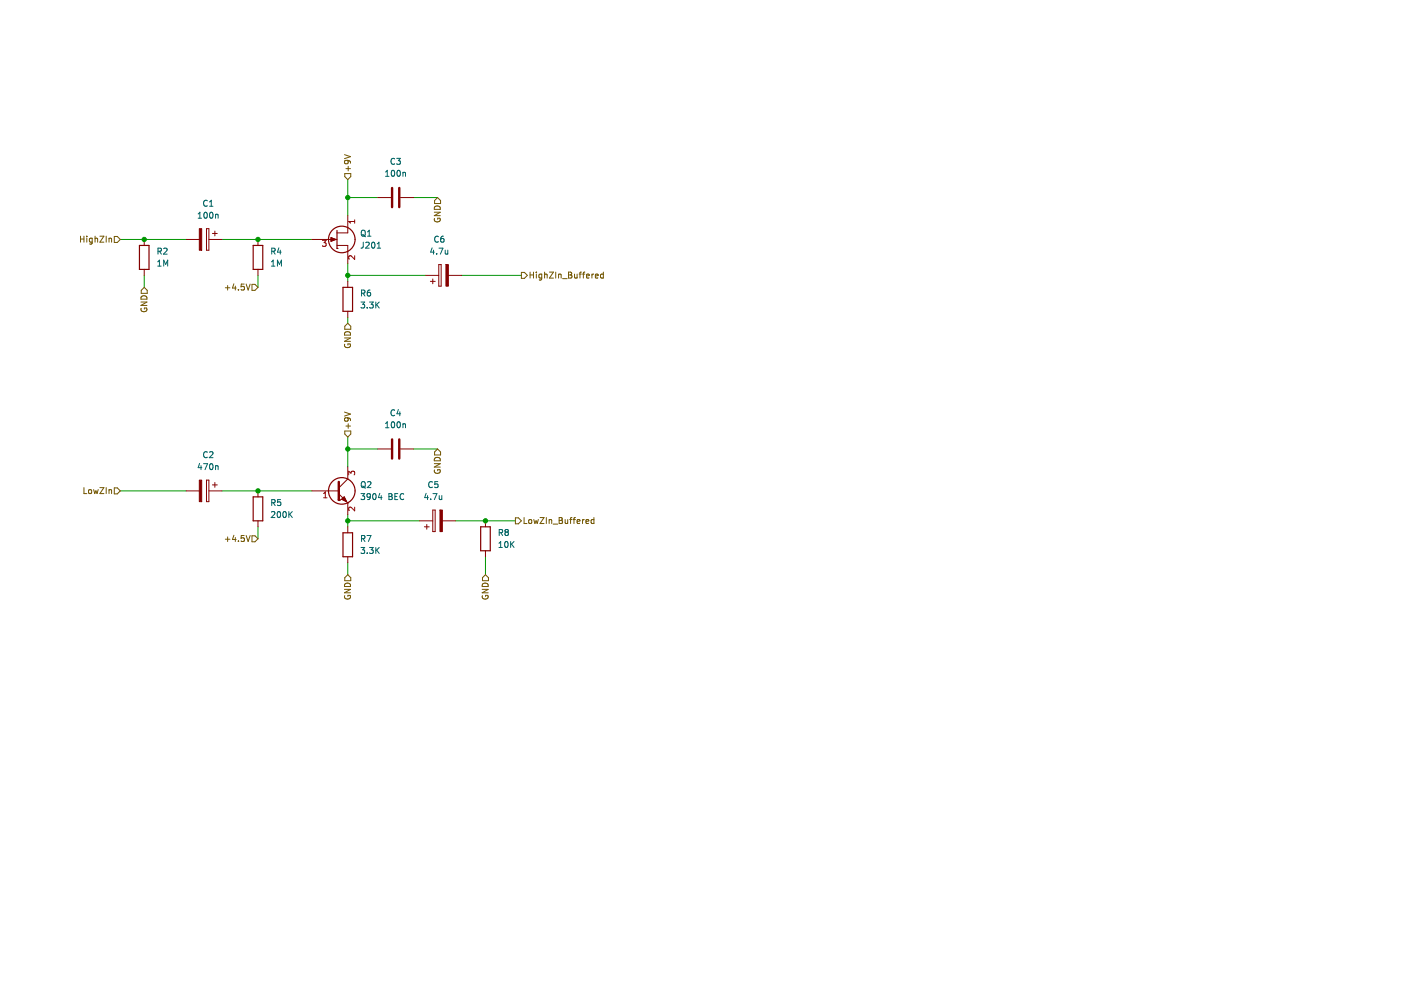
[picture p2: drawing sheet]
<svg xmlns="http://www.w3.org/2000/svg" width="297mm" height="210mm" viewBox="0 0 297 210" stroke-linecap="round" stroke-linejoin="round" font-family="sans-serif">
<path d="M.1 0h296.9v209.9h-296.9z" fill-rule="evenodd" fill="#fff" stroke="#fff" stroke-width=".21"/>
<g fill="none" stroke="#009600" stroke-width=".21">
<path d="M73.7 38.1v7.6M25.5 50.8h14M30.6 58.4v2.5M47.1 50.8h19M54.7 58.4v2.5M73.7 55.8v3.9M73.7 41.9h6.4M73.7 58.4h16.5M87.7 41.9h5.1M97.9 58.4h12.6M73.7 67.3v1.2M73.7 92.7v6.3"/>
<path d="M73.7 95.2h6.4M87.7 95.2h5.1M25.5 104.1h14M47.1 104.1h19M54.7 111.7v2.5M73.7 109.2v2.5M73.7 119.3v2.6M73.7 110.4h15.3M96.6 110.4h12.7M102.9 118v3.9"/>
</g>
<g fill="none" stroke="#725600" stroke-width=".21">
<path d="M73 32.8l1.3 .4-1.3 .4M73.1 36.8h1.3v.6l-.7 .7-.6-.7zM73.3 35.8h1M73.6 34l.2 .2v.4l-.6 .1-.2-.5 .3-.2 .7 .1 .2 .1 .1 .4M73.8 35.3v.9M17.1 50.1v1.2M17.1 50.7h.7M17.8 50.1v1.2M18.4 50.1v.1M18.4 50.5v.8M19.6 50.5v1l-.3 .3-.3-.1M19.6 50.6l-.4-.1-.3 .2 .2 .6h.5"/>
<path d="M20.2 50.6h.4l.1 .7M20.2 50.1v1.2M21.2 50.1h.8l-.8 1.2h.8M22.5 50.1v1.2M23.1 50.5v.8M23.1 50.6h.5l.1 .7M24.2 50.1h.7l.6 .7-.6 .6h-.7zM92.1 45h1.2l-1.2 .7h1.2M92.1 46.3a.58 .58 0 0 0 .6 .8 .58 .58 0 0 0 .5-.8h-.4v.2M92.3 43.8a.66 .66 0 0 1 .7-.1 .66 .66 0 0 1 .3 .7h-1.2zM92.8 41.9l.6 .6v.7h-1.3v-.7zM110.5 57.8h.7l.6 .6-.6 .6h-.7z"/>
<path d="M112.4 57.7v1.3M112.4 58.3h.7M113.1 57.7v1.3M113.7 57.7v.1M113.7 58.1v.9M114.9 58.1v1l-.3 .3-.3-.1M114.9 58.2l-.4-.1-.2 .3 .1 .5h.5M115.5 58.2h.5v.8M115.5 57.7v1.3M116.5 57.7h.8l-.8 1.3h.8M117.8 57.7v1.3M118.4 58.2h.5l.1 .8"/>
<path d="M118.4 58.1v.9M119.3 59.1h.9M120.5 57.7h.5l.2 .2-.2 .4 .2 .1 .1 .3-.3 .3h-.5zM120.5 58.3h.5M121.8 58.1l.1 .8 .5-.1M122.4 58.1v.9M122.8 58.1h.5M123.3 57.7l-.3 .2v1.1M123.5 58.1h.5M124 57.7l-.3 .2v1.1M124.4 58.5l.6-.1-.1-.2-.4-.1-.1 .2v.6h.5M125.5 58.1v.9"/>
<path d="M125.9 58.1l-.4 .3M126.2 58.5l.6-.1v-.2l-.4-.1-.2 .2 .1 .6h.5M127.9 58.2l-.3-.1-.3 .3 .1 .5h.5M127.9 57.7v1.3M29.9 64h1.3l-1.3 .8h1.3M29.9 65.4a.58 .58 0 0 0 .6 .7 .58 .58 0 0 0 .5-.8h-.4v.2M30.1 62.8a.66 .66 0 0 1 .7-.1 .66 .66 0 0 1 .4 .7h-1.3zM30.6 60.9l.6 .7v.6h-1.3v-.6zM47.8 61h.9M48.3 60.5v1M49.6 60.2l-.3 .9h.8M49.9 60.7v.8"/>
<path d="M50.6 61.4v.1M51.8 60.2h-.6l-.1 .6h.6l.1 .6-.2 .1-.5-.1M52.2 60.2l.4 1.3 .4-1.3M53.4 60.3h.7l.6 .6-.6 .7h-.7zM73 71.7h1.3l-1.3 .7h1.3M73.1 73a.58 .58 0 0 0 .6 .7 .58 .58 0 0 0 .5-.8h-.4v.3M73.1 69.2l.6-.7 .7 .7v.6h-1.3zM73.2 70.4a.66 .66 0 0 1 .8 0 .66 .66 0 0 1 .3 .6h-1.3zM73 87.4l1.3 .4-1.3 .4M73.1 91.4h1.3v.6l-.7 .7-.6-.7zM73.3 90.3h1M73.6 88.6l.2 .2v.4h-.6l-.2-.4 .3-.2h.7l.2 .2 .1 .4"/>
<path d="M73.8 89.8v1M92.1 98.3h1.2l-1.2 .7h1.2M92.1 99.6a.58 .58 0 0 0 .6 .8 .58 .58 0 0 0 .5-.8h-.4v.2M92.1 95.8l.7-.6 .6 .6v.7h-1.3zM92.3 97.1a.66 .66 0 0 1 .7-.1 .66 .66 0 0 1 .3 .7h-1.2zM17.8 103.4v1.3h.6M18.9 103.9l.3-.1 .2 .3v.3l-.2 .3-.4-.3zM19.9 103.8l.2 .9 .2-.6 .3 .6 .2-.9M21.2 103.4h.8l-.8 1.3h.8M22.5 103.4v1.3M23.1 103.9h.5l.1 .8M23.1 103.8v.9"/>
<path d="M24.2 103.4h.7l.6 .7-.6 .6h-.7zM47.8 114.3h.9M48.3 113.8v1M49.6 113.5l-.3 .9h.8M49.9 114v.8M50.6 114.7v.1M51.8 113.5h-.6l-.1 .6h.6l.1 .6-.2 .1-.5-.1M52.2 113.5l.4 1.3 .4-1.3M53.4 113.6h.7l.6 .6-.6 .7h-.7zM109.3 109.8h.6l.6 .6-.6 .7h-.6zM111.1 109.7v1.3h.6M112.1 110.3l.2-.1 .4 .1-.1 .6h-.5z"/>
<path d="M113.2 110.2l.2 .8 .3-.6 .2 .6 .2-.8M114.5 109.7h.8l-.8 1.3h.8M115.8 109.7v1.3M116.4 110.3l.5-.1 .1 .8M116.4 110.2v.8M117.3 111.1h.9M118.6 109.7h.4l.2 .3-.2 .3 .2 .2 .1 .3-.3 .2h-.4zM118.6 110.3h.4M119.8 110.2l.1 .7h.5M120.4 110.2v.8M120.8 110.2h.5M121.3 109.7l-.3 .2v1.1"/>
<path d="M121.5 110.2h.5M122 109.7l-.3 .2v1.1M122.4 110.6l.6-.1-.1-.3h-.4l-.1 .1v.6h.5M123.5 110.2v.8M123.9 110.2l-.4 .2M124.2 110.6l.6-.1v-.3h-.4l-.2 .1 .1 .6h.5M125.9 110.2h-.3l-.3 .2 .1 .5h.5M125.9 109.7v1.3M73 125h1.3l-1.3 .7h1.3M73.1 126.3a.58 .58 0 0 0 .6 .7 .58 .58 0 0 0 .5-.8h-.4v.3M73.1 122.5l.6-.6 .7 .6v.6h-1.3zM73.2 123.8a.66 .66 0 0 1 .8-.1 .66 .66 0 0 1 .3 .7h-1.3z"/>
<path d="M102.2 125h1.3l-1.3 .7h1.3M102.3 126.3a.58 .58 0 0 0 .6 .7 .58 .58 0 0 0 .5-.8h-.4v.3M102.4 123.8a.66 .66 0 0 1 .8-.1 .66 .66 0 0 1 .3 .7h-1.3zM102.9 121.9l.7 .6v.6h-1.3v-.6z"/>
</g>
<g fill="none" stroke="#840000" stroke-width=".21">
<path d="M66.1 50.8h5.3M70.2 50.4l1 .4-1 .4zM71.4 52h2.3v3.8M73.7 45.7v3.7h-2.3M39.5 104.1h2.8M43.8 101.8h.5v4.6h-.5zM44.3 104.1h2.8M45 102.8h1.1M45.6 102.3v1M54.7 104.1v1.3M54.7 110.4v1.3M71.8 104.7l1.9 1.9"/>
<path d="M73.7 106.6h.1M73.7 101.5l-1.9 1.9"/>
</g>
<g fill="#840000" stroke="#840000" stroke-width=".21">
<path d="M70.2 50.4l1 .4-1 .4z"/>
<path d="M42.3 101.8h.5v4.6h-.5z" fill-rule="evenodd"/>
</g>
<g fill="none" stroke="#006464" stroke-width=".21">
<path d="M76.7 49l.2-.2a.43 .43 0 0 1 .5 .4v.5a.42 .42 0 0 1-.4 .4 .42 .42 0 0 1-.4-.4zM76.8 49.8l.7 .4M77 51.3v1.1l-.5 .2M77.6 51.5l.4-.2 .3 .4-.8 .9h.8M77.9 50.1h.7M77.9 49.2l.4-.4v1.3M78.9 51.5l.2-.2a.68 .68 0 0 1 .4 .7 .68 .68 0 0 1-.4 .6l-.3-.5zM80 52.6h.7M80 51.7l.3-.4v1.3M42.3 98.2l-.3 1h.8M42.6 98.7v.9M43.2 98.3h.8l-.5 1.3"/>
<path d="M43.9 95.9a.56 .56 0 0 0-.7 .5 .56 .56 0 0 0 .7 .5M44.4 95.9l.5-.1 .3 .3-.8 .9h.8M44.6 98.4l.1-.1a.68 .68 0 0 1 .5 .6 .68 .68 0 0 1-.5 .7l-.3-.5zM45.7 98.7v.9M45.7 98.9l.5-.1v.8M57.6 108.6l.4-.1 .3 .3-.8 .9h.8M57.6 106.6l.6-.1 .1-.5-.7-.1v1.3M57.9 106.6l.4 .6M58.9 108.6l.2-.1a.68 .68 0 0 1 .4 .6 .68 .68 0 0 1-.4 .6l-.3-.5zM59.5 105.9h-.6l-.1 .6h.6l.1 .6-.2 .1-.5-.1M60.1 108.6l.2-.1a.68 .68 0 0 1 .4 .6 .68 .68 0 0 1-.4 .6l-.3-.5zM61.2 108.5v1.2"/>
<path d="M61.4 109l.6 .7M62 108.5l-.8 .7"/>
</g>
<g fill="none" stroke="#840000" stroke-width=".25">
<path d="M71.4 52.7h.1M71.4 48.9v3.8M53.7 105.4h2v5h-2z"/>
<circle cx="72.5" cy="50.8" r="2.82"/>
</g>
<path d="M68.4 51h.7l-.4 .4 .4 .2v.5l-.2 .1-.5-.1M75.2 46.6v.7M75.2 54.2v.8l-.9-.8-.4 .3 .1 .4M75.2 47h-1.3l.4 .3" fill="none" stroke="#a90000" stroke-width=".21"/>
<path d="M71.8 102.2v3.8" fill="none" stroke="#840000" stroke-width=".51"/>
<circle cx="71.8" cy="106" r=".25" fill="#840000"/>
<g fill="#840000" stroke="#840000" stroke-width=".21">
<path d="M72.5 105.9l.5-.5 .5 1z" fill-rule="evenodd"/>
<path d="M42.3 48.5h.5v4.6h-.5z" fill-rule="evenodd"/>
<path d="M94.6 56.1h.5v4.6h-.5z" fill-rule="evenodd"/>
<path d="M93.3 108.1h.5v4.6h-.5z" fill-rule="evenodd"/>
</g>
<g fill="none" stroke="#840000" stroke-width=".21">
<path d="M30.6 50.8v1.2M30.6 57.1v1.3M39.5 50.8h2.8M43.8 48.5h.5v4.6h-.5zM44.3 50.8h2.8M45 49.5h1.1M45.6 49v1M54.7 50.8v1.2M54.7 57.1v1.3M73.7 59.7v1.2M80.1 41.9h2.8M84.9 41.9h2.8"/>
<path d="M90.2 58.4h2.8M91.3 59.7h1M91.8 59.1v1.1M93 56.1h.5v4.6h-.5zM95.1 58.4h2.8M73.7 66v1.3M73.7 99v2.5M80.1 95.2h2.8M84.9 95.2h2.8M66.1 104.1h5.7M72.5 105.9h.1M73 105.4l.5 1-1-.5z"/>
<path d="M73.7 106.6v2.6M73.7 111.7v1.3M73.7 118v1.3M89 110.4h2.8M90 111.7h1M90.5 111.2v1M91.8 108.1h.5v4.6h-.5zM93.8 110.4h2.8M102.9 110.4v1.3M102.9 116.8v1.2"/>
</g>
<g fill="none" stroke="#840000" stroke-width=".25">
<path d="M29.6 52h2v5.1h-2zM53.7 52h2v5.1h-2zM72.7 60.9h2.1v5.1h-2.1zM72.7 113h2.1v5h-2.1zM101.9 111.7h2v5.1h-2z"/>
<circle cx="72.5" cy="104.1" r="2.82"/>
</g>
<path d="M68.6 105.5h.7M68.6 104.6l.4-.3v1.2M73.9 100.7v-.8l.5 .4 .1-.3h.6l.1 .2-.1 .5M75.2 107.5v.8l-.9-.8-.4 .3 .1 .5" fill="none" stroke="#a90000" stroke-width=".21"/>
<g fill="none" stroke="#006464" stroke-width=".21">
<path d="M81.7 37.4h.8M81.7 36.5l.4-.4v1.3M83.1 36.2l.2-.1a.68 .68 0 0 1 .4 .6 .68 .68 0 0 1-.4 .7l-.3-.5zM83.7 33.7a.56 .56 0 0 0-.8 .5 .56 .56 0 0 0 .8 .5M84.1 33.6h.8l-.4 .5 .3 .1v.5l-.2 .1-.5-.1M84.3 36.2l.2-.1a.68 .68 0 0 1 .4 .6 .68 .68 0 0 1-.4 .7l-.3-.5zM85.4 36.5v.9M85.4 36.7l.5-.1 .1 .8M33.4 56.4h.8M33.4 55.5l.4-.3v1.2M33.5 53.3l.6-.1 .1-.5-.7-.1v1.3M33.8 53.3l.4 .6"/>
<path d="M34.7 52.7l.5-.1 .2 .4-.8 .9h.8M34.7 56.4v-1.2l.4 .9 .5-.9v1.2M42 46.3h.7M42 45.4l.4-.4v1.3M43.3 45.1l.2-.1a.68 .68 0 0 1 .5 .6 .68 .68 0 0 1-.5 .7l-.3-.5zM43.9 42.6a.56 .56 0 0 0-.7 .5 .56 .56 0 0 0 .7 .5M44.4 43.7h.8M44.4 42.8l.4-.3v1.2M44.6 45.1l.1-.1a.68 .68 0 0 1 .5 .6 .68 .68 0 0 1-.5 .7l-.3-.5zM45.7 45.4v.9M45.7 45.5h.5v.8M57.6 56.4h.7"/>
<path d="M57.6 55.5l.3-.3v1.2M57.6 53.3l.6-.1 .1-.5-.7-.1v1.3M57.9 53.3l.4 .6M58.8 56.4v-1.2l.4 .9 .5-.9v1.2M59.1 52.6l-.3 .9h.8M59.4 53v.9M91.6 52.6l-.3 .9h.8M91.9 53v.9M92.6 53.8v.1M92.9 50.2a.56 .56 0 0 0-.8 .5 .56 .56 0 0 0 .8 .5M93.1 52.6h.8l-.5 1.3M94 50.1h-.3l-.2 .3-.1 .7 .3 .2 .4-.1-.1-.6h-.3l-.3 .2"/>
<path d="M94.4 53l.1 .8h.4M94.9 53v.9M76.5 64h.8l-.4 .5 .4 .1v.6l-.2 .1-.6-.1M76.7 62.2l.6-.1v-.5l-.6-.1v1.3M77 62.2l.4 .6M77.9 65.2v.1M78.3 64h.8l-.4 .5 .4 .1v.6l-.2 .1-.6-.1M78.5 61.5l-.4 .1-.2 .2v.7l.2 .3 .4-.2v-.6h-.4l-.2 .2M79.7 64v1.3M79.9 64.6l.5 .7M80.4 64l-.7 .8M81.7 89.8l.4-.4v1.3"/>
<path d="M81.7 90.7h.8M83.1 89.5l.2-.1a.68 .68 0 0 1 .4 .7 .68 .68 0 0 1-.4 .6l-.3-.5zM83.7 87a.56 .56 0 0 0-.8 .5 .56 .56 0 0 0 .8 .5M84.3 89.5l.2-.1a.68 .68 0 0 1 .4 .7 .68 .68 0 0 1-.4 .6l-.3-.5zM84.5 86.8l-.3 .9h.7M84.8 87.3v.9M85.4 89.8v.9M85.4 90l.5-.1 .1 .8M76.5 104.7h.8l-.4 .4 .4 .2v.5l-.2 .1-.6-.1M76.5 116.1h.8l-.4 .5 .4 .1v.5l-.2 .1-.6-.1M76.7 102.3l.2-.2a.43 .43 0 0 1 .5 .4v.5a.42 .42 0 0 1-.4 .4 .42 .42 0 0 1-.4-.4zM76.7 114.2l.6-.1v-.4l-.6-.2v1.3"/>
<path d="M76.8 103.1l.7 .4M77 114.2l.4 .6M77.8 113.5h.8l-.5 1.3M77.9 117.2v.1M77.9 102.2l.5-.1 .2 .4-.7 .9h.7M78.3 116.1h.8l-.4 .5 .4 .1v.5l-.2 .1-.6-.1M78.5 105.2l-.2 .2h-.4v-.6l.4-.1 .2 .2v.7l-.2 .3h-.4M79.1 104.8l.2-.1a.68 .68 0 0 1 .5 .6 .68 .68 0 0 1-.5 .6l-.3-.5zM79.7 116.1v1.2M79.9 116.6l.5 .7M80.4 116.1l-.7 .7M80.5 104.6l-.3 .9h.8"/>
<path d="M80.8 105.1v.8M82.5 104.7h.4l.2 .2-.2 .4 .2 .1 .1 .3-.3 .2h-.4zM82.5 105.3h.4M83.7 105.3h.4M84.3 104.7h-.6v1.2h.6M85.6 104.8a.56 .56 0 0 0-.8 .5 .56 .56 0 0 0 .8 .5M90.3 104.6l-.3 .9h.8M90.6 105.1v.8M91.3 105.8v.1M91.7 102.2a.56 .56 0 0 0-.8 .6 .56 .56 0 0 0 .8 .5M91.8 104.7h.8l-.5 1.2M92.8 102.1h-.6v.6h.6v.6l-.2 .1-.4-.1"/>
<path d="M93.1 105.1l.1 .8 .5-.1M93.7 105.1v.8M105.8 116.1h.7M105.8 115.2l.4-.4v1.3M105.8 112.9h.7v-.5l-.7-.1v1.2M106.2 112.9l.4 .6M107.1 114.9l.2-.1a.68 .68 0 0 1 .4 .6 .68 .68 0 0 1-.4 .7l-.3-.5zM107.3 112.8l-.2-.2 .2-.3h.2l.3 .2-.3 .3M107.3 112.8l-.2 .3v.2l.2 .2h.4l.1-.2v-.2l-.3-.3M107.3 112.8h.2M108.3 114.8v1.3M108.4 115.4l.6 .7"/>
<path d="M109 114.8l-.7 .7"/>
</g>
<path d="M83.1 39.9v4M84.7 39.9v4M83.1 93.2v4M84.7 93.2v4" fill="none" stroke="#840000" stroke-width=".51"/>
<g fill="#009600" stroke="#009600" stroke-width=".21">
<circle cx="73.7" cy="58.4" r=".46"/>
<circle cx="73.7" cy="41.9" r=".46"/>
<circle cx="54.7" cy="104.1" r=".46"/>
<circle cx="54.7" cy="50.8" r=".46"/>
<circle cx="30.6" cy="50.8" r=".46"/>
<circle cx="102.9" cy="110.4" r=".46"/>
<circle cx="73.7" cy="110.4" r=".46"/>
<circle cx="73.7" cy="95.2" r=".46"/>
</g>
</svg>
